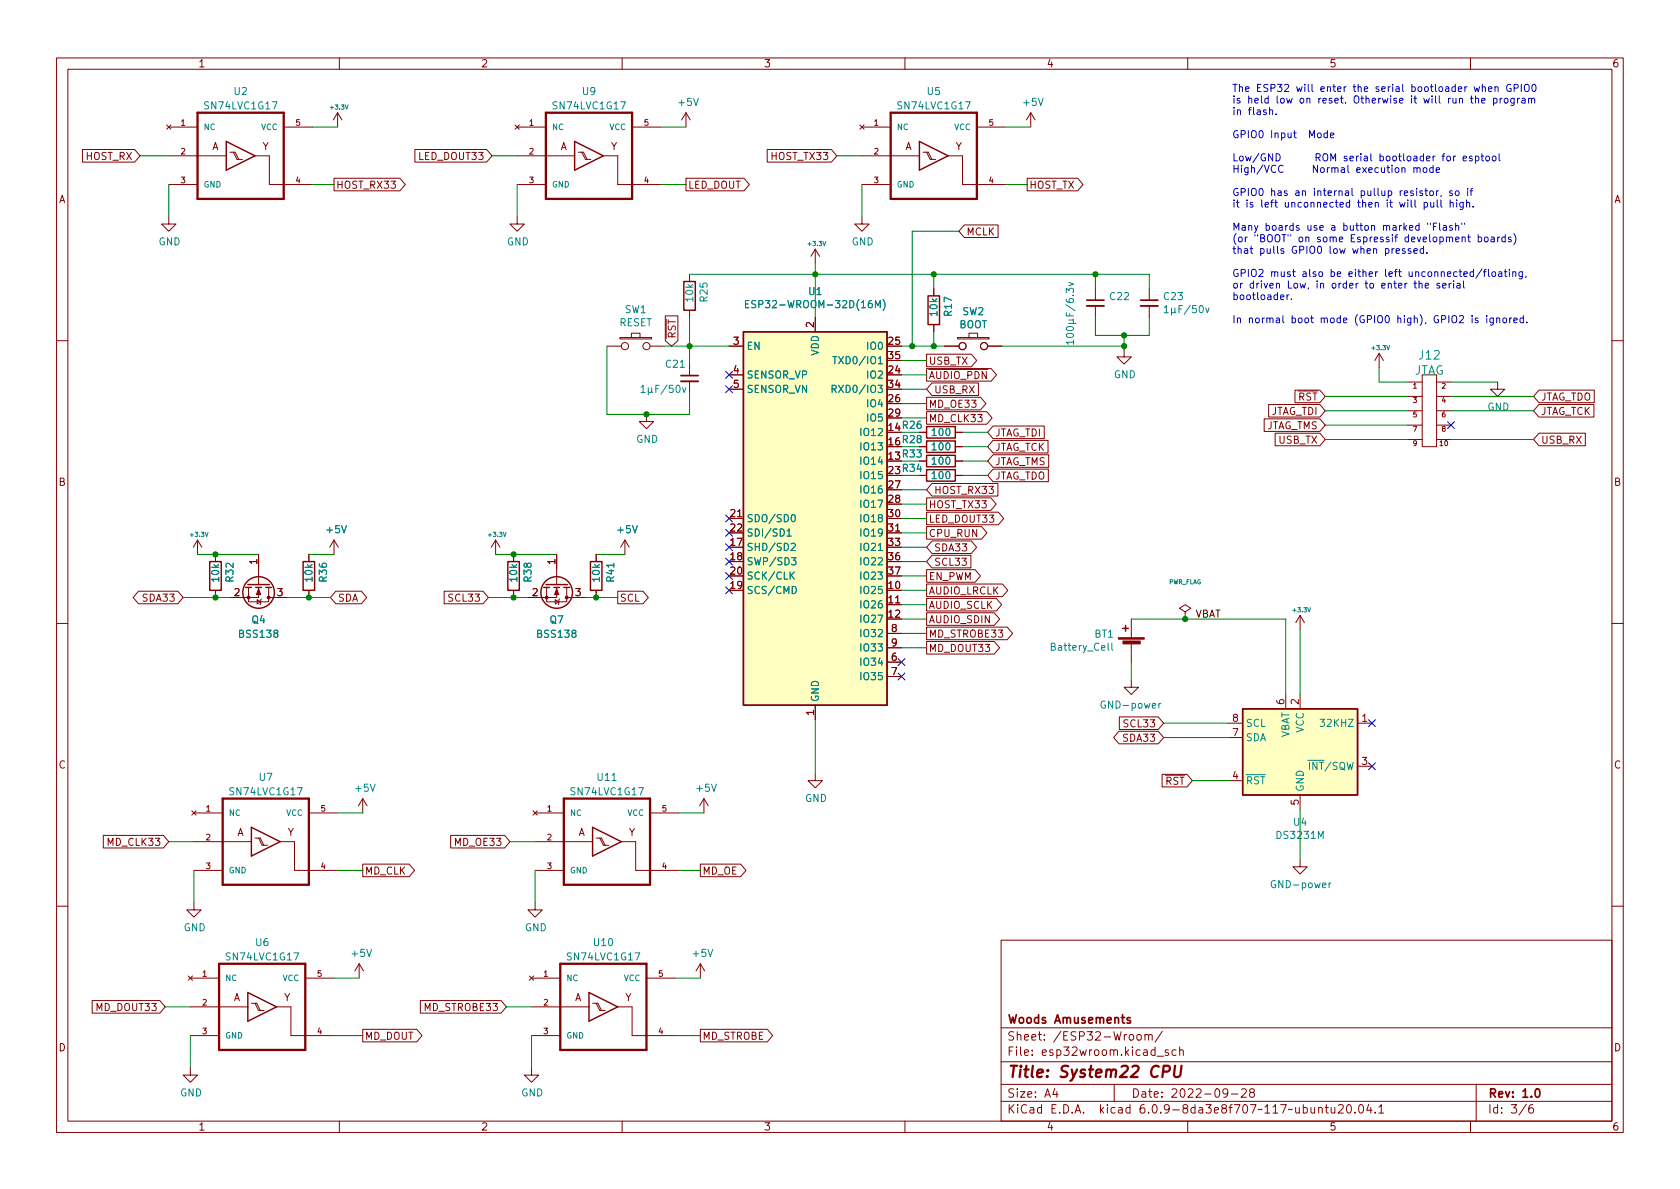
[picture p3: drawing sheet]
<svg xmlns="http://www.w3.org/2000/svg" width="297mm" height="210mm" viewBox="0 0 297 210" stroke-linecap="round" stroke-linejoin="round" font-family="sans-serif">
<defs><g id="words">
<text font-size="2.8" fill="#840000" x="178" y="190.6">Title: System22 CPU</text>
<g font-size="2.1" fill="#008484">
<text x="251" y="63.6">J12</text>
<text x="249.9" y="66.3">JTAG</text>
</g>
<g font-size="2.1" fill="#840000">
<text x="178" y="184">Sheet: /ESP32-Wroom/</text>
<text x="178" y="181">Woods Amusements</text>
<text x="178" y="186.7">File: esp32wroom.kicad_sch</text>
<text x="178" y="196.9">KiCad E.D.A. kicad 6.0.9-8da3e8f707~117~ubuntu20.04.1</text>
<text x="178" y="194.1">Size: A4</text>
<text x="200" y="194.1">Date: 2022-09-28</text>
<text x="263" y="194.1">Rev: 1.0</text>
<text x="263" y="196.9">Id: 3/6</text>
</g>
<g font-size="1.8" fill="#840000">
<text x="35" y="11.9">1</text>
<text x="85" y="11.9">2</text>
<text x="135" y="11.9">3</text>
<text x="185" y="11.9">4</text>
<text x="235" y="11.9">5</text>
<text x="285" y="11.9">6</text>
<text x="15.1" y="28.3">HOST_RX</text>
<text x="37.5" y="26.5">A</text>
<text x="46.4" y="26.5">Y</text>
<text x="74.2" y="28.3">LED_DOUT33</text>
<text x="99" y="26.5">A</text>
<text x="108" y="26.5">Y</text>
<text x="136.6" y="28.3">HOST_TX33</text>
<text x="160" y="26.5">A</text>
<text x="168.9" y="26.5">Y</text>
<text x="10.3" y="35.9">A</text>
<text x="59.4" y="33.4">HOST_RX33</text>
<text x="121.6" y="33.4">LED_DOUT</text>
<text x="181.9" y="33.4">HOST_TX</text>
<text x="285.3" y="35.9">A</text>
<text x="170.8" y="41.6">MCLK</text>
<text x="119.5" y="59.9" transform="rotate(-90 119.5 59.9)">~{RST}</text>
<text x="143.9" y="57.9" transform="rotate(-90 143.9 57.9)">2</text>
<text x="129.7" y="61">3</text>
<text x="157.1" y="61">25</text>
<text x="157.1" y="63.5">35</text>
<text x="164.1" y="64.5">USB_TX</text>
<text x="129.7" y="66">4</text>
<text x="129.7" y="68.6">5</text>
<text x="157.1" y="66">24</text>
<text x="157.1" y="71.1">26</text>
<text x="157.1" y="68.6">34</text>
<text x="164.1" y="67">~{AUDIO_PDN}</text>
<text x="165.1" y="69.6">USB_RX</text>
<text x="228.1" y="70.8">~{RST}</text>
<text x="272.4" y="70.8">JTAG_TDO</text>
<text x="157.1" y="76.2">14 R26</text>
<text x="157.1" y="73.7">29</text>
<text x="164.1" y="72.1">MD_OE33</text>
<text x="164.1" y="74.6">MD_CLK33</text>
<text x="175.9" y="77.2">JTAG_TDI</text>
<text x="223.6" y="75.9">JTAG_TMS</text>
<text x="224.5" y="73.4">JTAG_TDI</text>
<text x="272.4" y="73.4">JTAG_TCK</text>
<text x="157.1" y="81.3">13 R33</text>
<text x="157.1" y="78.7">16 R28</text>
<text x="157.1" y="83.8">23 R34</text>
<text x="175.9" y="79.7">JTAG_TCK</text>
<text x="175.9" y="82.3">JTAG_TMS</text>
<text x="226.1" y="78.4">USB_TX</text>
<text x="272.4" y="78.4">USB_RX</text>
<text x="10.3" y="85.9">B</text>
<text x="157.1" y="86.4">27</text>
<text x="157.1" y="88.9">28</text>
<text x="164.1" y="89.9">HOST_TX33</text>
<text x="165.1" y="87.3">HOST_RX33</text>
<text x="175.9" y="84.8">JTAG_TDO</text>
<text x="285.3" y="85.9">B</text>
<text x="129.2" y="91.4">21</text>
<text x="129.2" y="94">22</text>
<text x="157.1" y="91.4">30</text>
<text x="157.1" y="94">31</text>
<text x="164.1" y="92.4">LED_DOUT33</text>
<text x="164.1" y="95">CPU_RUN</text>
<text x="45.5" y="99.8" transform="rotate(-90 45.5 99.8)">1</text>
<text x="98.2" y="99.8" transform="rotate(-90 98.2 99.8)">1</text>
<text x="129.2" y="96.5">17</text>
<text x="129.2" y="99.1">18</text>
<text x="129.2" y="101.6">20</text>
<text x="157.1" y="96.5">33</text>
<text x="157.1" y="99.1">36</text>
<text x="157.1" y="101.6">37</text>
<text x="165.1" y="100">SCL33</text>
<text x="165.1" y="97.5">SDA33</text>
<text x="25.4" y="106.4">SDA33</text>
<text x="41.4" y="105.4">2</text>
<text x="49" y="105.4">3</text>
<text x="59.7" y="106.4">SDA</text>
<text x="79.6" y="106.4">SCL33</text>
<text x="94.1" y="105.4">2</text>
<text x="101.7" y="105.4">3</text>
<text x="109.5" y="106.4">SCL</text>
<text x="129.2" y="104.1">19</text>
<text x="157.1" y="104.1">10</text>
<text x="157.1" y="106.7">11</text>
<text x="164.1" y="102.6">EN_PWM</text>
<text x="164.1" y="107.7">AUDIO_SCLK</text>
<text x="164.1" y="105.1">AUDIO_LRCLK</text>
<text x="157.1" y="109.2">12</text>
<text x="157.6" y="111.8">8</text>
<text x="164.1" y="112.7">MD_STROBE33</text>
<text x="164.1" y="110.2">AUDIO_SDIN</text>
<text x="157.6" y="116.8">6</text>
<text x="157.6" y="119.4">7</text>
<text x="157.6" y="114.3">9</text>
<text x="164.1" y="115.3">MD_DOUT33</text>
<text x="227.1" y="124.6" transform="rotate(-90 227.1 124.6)">6</text>
<text x="229.6" y="124.6" transform="rotate(-90 229.6 124.6)">2</text>
<text x="143.9" y="126.5" transform="rotate(-90 143.9 126.5)">1</text>
<text x="198.8" y="131.1">SDA33</text>
<text x="199" y="128.6">SCL33</text>
<text x="217.9" y="130.2">7</text>
<text x="217.9" y="127.6">8</text>
<text x="240.8" y="127.6">1</text>
<text x="10.3" y="135.9">C</text>
<text x="217.9" y="137.8">4</text>
<text x="240.8" y="135.2">3</text>
<text x="285.3" y="135.9">C</text>
<text x="204.6" y="138.8">~{RST}</text>
<text x="229.6" y="142.3" transform="rotate(-90 229.6 142.3)">5</text>
<text x="19.2" y="149.6">MD_CLK33</text>
<text x="41.9" y="147.8">A</text>
<text x="50.8" y="147.8">Y</text>
<text x="80.6" y="149.6">MD_OE33</text>
<text x="102.2" y="147.8">A</text>
<text x="111.2" y="147.8">Y</text>
<text x="64.5" y="154.6">MD_CLK</text>
<text x="124.1" y="154.6">MD_OE</text>
<text x="17.2" y="178.8">MD_DOUT33</text>
<text x="41.3" y="177">A</text>
<text x="50.2" y="177">Y</text>
<text x="75.2" y="178.8">MD_STROBE33</text>
<text x="101.6" y="177">A</text>
<text x="110.5" y="177">Y</text>
<text x="10.3" y="185.9">D</text>
<text x="64.5" y="183.9">MD_DOUT</text>
<text x="124.1" y="183.9">MD_STROBE</text>
<text x="285.3" y="185.9">D</text>
<text x="35" y="199.9">1</text>
<text x="85" y="199.9">2</text>
<text x="135" y="199.9">3</text>
<text x="185" y="199.9">4</text>
<text x="235" y="199.9">5</text>
<text x="285" y="199.9">6</text>
</g>
<g font-size="1.8" fill="#008484">
<text x="41.4" y="16.8">U2</text>
<text x="103" y="16.8">U9</text>
<text x="164" y="16.8">U5</text>
<text x="36.4" y="19.3">SN74LVC1G17</text>
<text x="98" y="19.3">SN74LVC1G17</text>
<text x="120.1" y="18.7">+5V</text>
<text x="159" y="19.3">SN74LVC1G17</text>
<text x="181" y="18.7">+5V</text>
<text x="28" y="43.4">GND</text>
<text x="89.6" y="43.4">GND</text>
<text x="150.6" y="43.4">GND</text>
<text x="122.6" y="53.3" transform="rotate(-90 122.6 53.3)">10k</text>
<text x="125.1" y="53.3" transform="rotate(-90 125.1 53.3)">R25</text>
<text x="143" y="52.2">U1</text>
<text x="196.3" y="53.1">C22</text>
<text x="205.8" y="53.1">C23</text>
<text x="109.4" y="57.7">RESET</text>
<text x="110.5" y="55.4">SW1</text>
<text x="133.3" y="54.5">ESP32-WROOM-32D(16M)</text>
<text x="165.7" y="55.8" transform="rotate(-90 165.7 55.8)">10k</text>
<text x="168.3" y="55.8" transform="rotate(-90 168.3 55.8)">R17</text>
<text x="169.5" y="58">BOOT</text>
<text x="170.2" y="55.7">SW2</text>
<text x="117.8" y="65">C21</text>
<text x="132" y="61.8">EN</text>
<text x="144.8" y="62.9" transform="rotate(-90 144.8 62.9)">VDD</text>
<text x="148.5" y="64.4">TXD0/IO1</text>
<text x="153.5" y="61.8">IO0</text>
<text x="132" y="66.9">SENSOR_VP</text>
<text x="132" y="69.5">SENSOR_VN</text>
<text x="148.3" y="69.5">RXD0/IO3</text>
<text x="153.5" y="66.9">IO2</text>
<text x="196.9" y="66.9">GND</text>
<text x="152.5" y="77.1">IO12</text>
<text x="153.5" y="72">IO4</text>
<text x="153.5" y="74.5">IO5</text>
<text x="164.9" y="77.1">100</text>
<text x="263" y="72.6">GND</text>
<text x="112.5" y="78.3">GND</text>
<text x="152.5" y="82.2">IO14</text>
<text x="152.5" y="79.6">IO13</text>
<text x="164.9" y="82.2">100</text>
<text x="164.9" y="79.6">100</text>
<text x="152.5" y="84.7">IO15</text>
<text x="152.5" y="87.2">IO16</text>
<text x="152.5" y="89.8">IO17</text>
<text x="164.9" y="84.7">100</text>
<text x="57.8" y="94.3">+5V</text>
<text x="109.3" y="94.3">+5V</text>
<text x="132" y="92.3">SDO/SD0</text>
<text x="132" y="94.9">SDI/SD1</text>
<text x="152.5" y="92.3">IO18</text>
<text x="152.5" y="94.9">IO19</text>
<text x="132" y="97.4">SHD/SD2</text>
<text x="132" y="99.9">SWP/SD3</text>
<text x="152.5" y="97.4">IO21</text>
<text x="152.5" y="99.9">IO22</text>
<text x="38.7" y="102.8" transform="rotate(-90 38.7 102.8)">10k</text>
<text x="41.3" y="102.8" transform="rotate(-90 41.3 102.8)">R32</text>
<text x="55.2" y="102.8" transform="rotate(-90 55.2 102.8)">10k</text>
<text x="57.8" y="102.8" transform="rotate(-90 57.8 102.8)">R36</text>
<text x="91.4" y="102.8" transform="rotate(-90 91.4 102.8)">10k</text>
<text x="94" y="102.8" transform="rotate(-90 94 102.8)">R38</text>
<text x="106" y="102.8" transform="rotate(-90 106 102.8)">10k</text>
<text x="108.6" y="102.8" transform="rotate(-90 108.6 102.8)">R41</text>
<text x="132" y="105">SCS/CMD</text>
<text x="132" y="102.5">SCK/CLK</text>
<text x="152.5" y="105">IO25</text>
<text x="152.5" y="107.6">IO26</text>
<text x="152.5" y="102.5">IO23</text>
<text x="42.4" y="112.8">BSS138</text>
<text x="44.5" y="110.2">Q4</text>
<text x="95.1" y="112.8">BSS138</text>
<text x="97.2" y="110.2">Q7</text>
<text x="152.5" y="110.1">IO27</text>
<text x="152.5" y="112.6">IO32</text>
<text x="193.6" y="112.7">BT1</text>
<text x="152.5" y="117.7">IO34</text>
<text x="152.5" y="115.2">IO33</text>
<text x="186.1" y="115.1">Battery_Cell</text>
<text x="144.8" y="124.2" transform="rotate(-90 144.8 124.2)">GND</text>
<text x="152.5" y="120.3">IO35</text>
<text x="195" y="125.3">GND-power</text>
<text x="220.2" y="131.1">SDA</text>
<text x="220.2" y="128.5">SCL</text>
<text x="228" y="130.7" transform="rotate(-90 228 130.7)">VBAT</text>
<text x="230.5" y="129.6" transform="rotate(-90 230.5 129.6)">VCC</text>
<text x="233.9" y="128.5">32KHZ</text>
<text x="230.6" y="136.1">~{INT}/SQW</text>
<text x="40.8" y="140.6">SN74LVC1G17</text>
<text x="45.9" y="138.1">U7</text>
<text x="62.9" y="140">+5V</text>
<text x="101.2" y="140.6">SN74LVC1G17</text>
<text x="105.7" y="138.1">U11</text>
<text x="123.2" y="140">+5V</text>
<text x="142.3" y="141.8">GND</text>
<text x="220.2" y="138.7">~{RST}</text>
<text x="230.5" y="140.1" transform="rotate(-90 230.5 140.1)">GND</text>
<text x="225.9" y="148.3">DS3231M</text>
<text x="228.7" y="146">U4</text>
<text x="225.1" y="157">GND-power</text>
<text x="32.5" y="164.7">GND</text>
<text x="45.2" y="167.3">U6</text>
<text x="92.8" y="164.7">GND</text>
<text x="105.1" y="167.3">U10</text>
<text x="40.2" y="169.8">SN74LVC1G17</text>
<text x="62.3" y="169.2">+5V</text>
<text x="100.5" y="169.8">SN74LVC1G17</text>
<text x="122.6" y="169.2">+5V</text>
<text x="31.8" y="193.9">GND</text>
<text x="92.1" y="193.9">GND</text>
</g>
<g font-size="1.8" fill="#0000c2">
<text x="217.8" y="16.2">The ESP32 will enter the serial bootloader when GPIO0</text>
<text x="217.8" y="18.3">is held low on reset. Otherwise it will run the program</text>
<text x="217.8" y="20.3">in flash.</text>
<text x="217.8" y="24.4">GPIO0 Input Mode</text>
<text x="217.8" y="28.5">Low/GND</text>
<text x="228.4" y="28.5">ROM serial bootloader for esptool</text>
<text x="217.8" y="30.6">High/VCC</text>
<text x="217.8" y="34.6">GPIO0 has an internal pullup resistor, so if</text>
<text x="228.1" y="30.6">Normal execution mode</text>
<text x="217.8" y="36.7">it is left unconnected then it will pull high.</text>
<text x="217.8" y="40.8">Many boards use a button marked &quot;Flash&quot;</text>
<text x="217.8" y="42.8">(or &quot;BOOT&quot; on some Espressif development boards)</text>
<text x="217.8" y="44.9">that pulls GPIO0 low when pressed.</text>
<text x="217.8" y="49">GPIO2 must also be either left unconnected/floating,</text>
<text x="217.8" y="51">or driven Low, in order to enter the serial</text>
<text x="217.8" y="53">bootloader.</text>
<text x="217.8" y="57.1">In normal boot mode (GPIO0 high), GPIO2 is ignored.</text>
</g>
<text font-size="1.8" x="211.1" y="109.2">VBAT</text>
<g font-size="1.4" fill="#840000">
<text x="32" y="22.2">1</text>
<text x="52.3" y="22.2">5</text>
<text x="93.6" y="22.2">1</text>
<text x="113.9" y="22.2">5</text>
<text x="154.5" y="22.2">1</text>
<text x="174.9" y="22.2">5</text>
<text x="32" y="27.3">2</text>
<text x="93.6" y="27.3">2</text>
<text x="154.5" y="27.3">2</text>
<text x="32" y="32.4">3</text>
<text x="52.3" y="32.4">4</text>
<text x="93.6" y="32.4">3</text>
<text x="113.9" y="32.4">4</text>
<text x="154.5" y="32.4">3</text>
<text x="174.9" y="32.4">4</text>
<text x="36.4" y="143.5">1</text>
<text x="56.8" y="143.5">5</text>
<text x="96.8" y="143.5">1</text>
<text x="117.1" y="143.5">5</text>
<text x="36.4" y="148.6">2</text>
<text x="96.8" y="148.6">2</text>
<text x="36.4" y="153.7">3</text>
<text x="56.8" y="153.7">4</text>
<text x="96.8" y="153.7">3</text>
<text x="117.1" y="153.7">4</text>
<text x="35.8" y="172.7">1</text>
<text x="56.1" y="172.7">5</text>
<text x="96.1" y="172.7">1</text>
<text x="116.4" y="172.7">5</text>
<text x="35.8" y="177.8">2</text>
<text x="96.1" y="177.8">2</text>
<text x="35.8" y="182.9">3</text>
<text x="56.1" y="182.9">4</text>
<text x="96.1" y="182.9">3</text>
<text x="116.4" y="182.9">4</text>
</g>
<g font-size="1.4" fill="#008484">
<text x="35.9" y="23">NC</text>
<text x="46.2" y="23">VCC</text>
<text x="97.5" y="23">NC</text>
<text x="107.8" y="23">VCC</text>
<text x="158.5" y="23">NC</text>
<text x="168.7" y="23">VCC</text>
<text x="35.9" y="33.1">GND</text>
<text x="97.5" y="33.1">GND</text>
<text x="158.5" y="33.1">GND</text>
<text x="40.4" y="144.3">NC</text>
<text x="50.6" y="144.3">VCC</text>
<text x="100.7" y="144.3">NC</text>
<text x="110.9" y="144.3">VCC</text>
<text x="40.4" y="154.4">GND</text>
<text x="100.7" y="154.4">GND</text>
<text x="39.8" y="173.5">NC</text>
<text x="50" y="173.5">VCC</text>
<text x="100.1" y="173.5">NC</text>
<text x="110.3" y="173.5">VCC</text>
<text x="39.8" y="183.6">GND</text>
<text x="100.1" y="183.6">GND</text>
</g>
<g font-size="1.2" fill="#840000">
<text x="249.8" y="68.7">1</text>
<text x="249.8" y="71.2">3</text>
<text x="254.9" y="68.7">2</text>
<text x="254.9" y="71.2">4</text>
<text x="249.8" y="73.8">5</text>
<text x="249.8" y="76.3">7</text>
<text x="254.9" y="73.8">6</text>
<text x="254.9" y="76.3">8</text>
<text x="249.8" y="78.9">9</text>
<text x="254.6" y="78.9">10</text>
</g>
<g font-size="1.1" fill="#008484">
<text x="58.5" y="19.3">+3.3V</text>
<text x="143" y="43.5">+3.3V</text>
<text x="242.7" y="61.9">+3.3V</text>
<text x="33.8" y="94.9">+3.3V</text>
<text x="86.5" y="94.9">+3.3V</text>
<text x="206.6" y="103.3">PWR_FLAG</text>
<text x="228.7" y="108.2">+3.3V</text>
</g>
</g></defs>
<g fill="none" stroke="#840000" stroke-width=".18">
<path d="M10 10.2h277v190.1h-277zM12 12.2h273v186.1h-273zM59.7 19.9l-.8 1.3M59.7 19.9v2.6M59.7 19.9l.8 1.3M60 10.2v2M110 10.2v2M121.3 19.9l-.8 1.3M121.3 19.9v2.6M121.3 19.9l.7 1.3M160 10.2v2M182.2 19.9l-.7 1.3"/>
<path d="M182.2 19.9v2.6M182.2 19.9l.8 1.3M210 10.2v2M260 10.2v2M14.6 26.4h9.2l1 1.2-1 1.1h-9.2zM29.5 22.1l.7 .8M29.8 38.3v1.3h1.3l-1.3 1.3-1.2-1.3h1.2M29.8 27.6h10.2M29.8 32.6h5.1M29.8 22.5h5.1M30.2 22.1l-.7 .8M40.6 26.9h1l.6 1.3"/>
<path d="M41.3 26.9l.6 1.3h1M45.1 27.6h2.5v5h7.6M50.2 22.5h5M59.1 31.5h11.6l1 1.1-1 1.1h-11.6zM73.4 26.4h12.6l1 1.2-1 1.1h-12.6zM91.1 22.1l.7 .8M91.4 38.3v1.3h1.3l-1.3 1.3-1.2-1.3h1.2M91.4 27.6h10.2M91.4 32.6h5.1M91.4 22.5h5.1M91.8 22.1l-.7 .8M102.2 26.9h1l.6 1.3"/>
<path d="M102.9 26.9l.6 1.3h1M106.7 27.6h2.5v5h7.6M111.8 22.5h5M121.3 31.5h10.3l.9 1.1-.9 1.1h-10.3zM135.6 26.4h11.4l1 1.2-1 1.1h-11.4zM152 22.1l.8 .8M152.4 38.3v1.3h1.3l-1.3 1.3-1.3-1.3h1.3M152.4 27.6h10.2M152.4 32.6h5.1M152.4 22.5h5.1M152.8 22.1l-.8 .8M163.2 26.9h.9l.7 1.3"/>
<path d="M163.8 26.9l.7 1.3h.9M167.6 27.6h2.6v5h7.6M170.5 39.8h6v2.2h-6l-1-1.1zM172.7 22.5h5.1M181.6 31.5h8.9l1 1.1-1 1.1h-8.9zM109.6 59.7h5.6v.2h-5.6zM111.6 59.7v-.8h1.6v.8M117.6 55.9h2.3v4.4l-1.2 .9-1.1-.9zM121.9 48.5v1.3M121.9 54.9v1.2M144.1 44.1l-.7 1.2M144.1 44.1v2.5"/>
<path d="M144.1 56.1v2.6M144.1 44.1l.8 1.2M165.1 51v1.3M165.1 57.4v1.3M169.3 59.7h5.6v.2h-5.6zM171.3 59.7v-.8h1.5v.8M193.7 51v2.1M193.7 54.1v2M203.2 51v2.1M203.2 54.1v2M10 60.2h2M107.3 61.2h2.6"/>
<path d="M114.3 73.3v1.2h1.3l-1.3 1.3-1.3-1.3h1.3M114.9 61.2h2.6M121.9 64.4v2M121.9 67.4v2.1M128.9 61.2h2.5M128.9 66.3h2.5M128.9 68.8h2.5M162.6 76.4h1.2M162.6 79h1.2M163.8 70.3h9.6l.9 1.1-.9 1.1h-9.6zM163.8 72.8h10.7l.9 1.1-.9 1.1h-10.7zM163.8 65.2h11.4l1 1.1-1 1.1h-11.4z"/>
<path d="M163.8 62.6h7.9l1 1.1-1 1.2h-7.9zM164.8 67.7h8.2v2.2h-8.2l-1-1.1zM167 61.2h2.5M168.9 76.4h1.3M168.9 79h1.3M174.6 61.2h2.6M175.6 77.9h9.7v2.2h-9.7l-1-1.1zM175.6 75.3h9v2.3h-9l-1-1.2zM198.8 61.8v1.3h1.2l-1.2 1.3-1.3-1.3h1.3M223.5 74.1h9.9l.9 1.1-.9 1.1h-9.9zM224.3 71.5h9.1l.9 1.1-.9 1.1h-9.1zM225.5 76.6h7.9l.9 1.1-.9 1.1h-7.9z"/>
<path d="M229 69h4.4l.9 1.1-.9 1.1h-4.4zM243.8 62.5l-.7 1.2M243.8 62.5v2.5M243.8 62.5l.8 1.2M248.9 67.6h2.6M248.9 77.7h2.6M248.9 70.1h2.6M248.9 72.6h2.6M248.9 75.2h2.6M251.5 66.3h2.5v12.7h-2.5zM254 67.6h2.5M254 77.7h2.5"/>
<path d="M254 70.1h2.5M254 72.6h2.5M254 75.2h2.5M264.8 67.6v1.2h1.3l-1.3 1.3-1.3-1.3h1.3M272.1 76.6h8.2v2.2h-8.2l-1-1.1zM272.1 71.5h9.7v2.2h-9.7l-1-1.1zM272.1 69h9.8v2.2h-9.8l-1-1.1zM285 60.2h2M34.9 95.5l-.7 1.3M34.9 95.5v2.5M34.9 95.5l.8 1.3M38.1 98v1.3"/>
<path d="M45.7 98v5.4M54.6 98v1.3M59.1 95.5l-.8 1.3M59.1 95.5v2.5M59.1 95.5l.7 1.3M87.6 95.5l-.7 1.3M87.6 95.5v2.5M87.6 95.5l.8 1.3M90.8 98v1.3M98.4 98v5.4M105.4 98v1.3M110.5 95.5l-.8 1.3"/>
<path d="M110.5 95.5v2.5M110.5 95.5l.8 1.3M128.9 91.7h2.5M156.8 94.2h2.6M162.6 84.1h1.2M162.6 81.5h1.2M163.8 88h11.4l.9 1.1-.9 1.2h-11.4zM163.8 90.6h12.7l1 1.1-1 1.1h-12.7zM163.8 93.1h9.8l.9 1.1-.9 1.1h-9.8zM164.8 98.2h6.9v2.2h-6.9l-1-1.1zM164.8 85.5h11.6v2.2h-11.6l-1-1.1zM164.8 95.7h6.9l1 1.1-1 1.1h-6.9l-1-1.1z"/>
<path d="M168.9 84.1h1.3M168.9 81.5h1.3M175.6 80.4h9.8v2.2h-9.8l-1-1.1zM175.6 83h9.8v2.2h-9.8l-1-1.1zM10 110.2h2M24.5 104.5h6.9l1 1.2-1 1.1h-6.9l-1-1.1zM38.1 104.4v1.3M43.9 103.9v2.5h3.6v-2.5M45.5 106l.6 .4-.6 .4zM45.7 103.9v1.8h-5.1M46.2 105.9l-.1 .1v.8l-.1 .1M47.5 105.7h3.3"/>
<path d="M54.6 104.4v1.3M59.4 104.5h4.5l.9 1.2-.9 1.1h-4.5l-1-1.1zM78.5 104.5h6.9l1 1.2-1 1.1h-6.9zM90.8 104.4v1.3M96.6 103.9v2.5h3.6v-2.5M98.2 106l.6 .4-.6 .4zM98.4 103.9v1.8h-5.1M98.9 105.9l-.1 .1v.8l-.1 .1M100.2 105.7h3.3M105.4 104.4v1.3M109.2 104.5h4.5l.9 1.2-.9 1.1h-4.5zM156.8 106.9h2.6"/>
<path d="M156.8 117.1h2.6M156.8 119.6h2.6M156.8 112h2.6M156.8 114.5h2.6M163.8 100.7h8.6l1 1.1-1 1.2h-8.6zM163.8 110.9h14.3l.9 1.1-.9 1.1h-14.3zM163.8 105.8h12.4l.9 1.1-.9 1.1h-12.4zM163.8 108.4h12l.9 1.1-.9 1.1h-12zM163.8 103.3h13.4l1 1.1-1 1.1h-13.4zM163.8 113.4h12l.9 1.1-.9 1.2h-12zM200 109.5v3.3M200 113.8v3.3"/>
<path d="M209.5 108.2l-1-.6 1-.7 1.1 .7-1.1 .6v1.3M209.5 109.5h.1M229.9 108.8v2.6M229.9 108.8l-.8 1.3M229.9 108.8l.7 1.3M285 110.2h2M144.1 136.8v1.2h1.3l-1.3 1.3-1.2-1.3h1.2M144.1 124.7v2.5M197.8 129.3h7l.9 1.1-.9 1.1h-7l-.9-1.1zM197.9 126.8h6.9l.9 1.1-.9 1.1h-6.9zM200 120.3v1.2h-1.2l1.2 1.3 1.3-1.3h-1.3M205.5 136.9h4.4l.9 1.1-.9 1.2h-4.4z"/>
<path d="M217.2 127.9h2.5M217.2 138h2.5M217.2 130.4h2.5M227.3 122.8v2.5M229.9 122.8v2.5M240 127.9h2.6M240 135.5h2.6M18.3 147.7h10.6l.9 1.1-.9 1.1h-10.6zM33.9 143.4l.8 .7M34.3 159.6v1.3h1.3l-1.3 1.3-1.3-1.3h1.3M34.3 148.8h10.1M34.3 153.9h5.1"/>
<path d="M34.3 143.8h5.1M34.7 143.4l-.8 .7M45.1 148.2h.9l.7 1.3M45.7 148.2l.7 1.3h.9M49.5 148.8h2.6v5.1h7.6M54.6 143.8h5.1M64.1 152.8h8.2l1 1.1-1 1.1h-8.2zM64.1 141.2l-.7 1.3M64.1 141.2v2.6M64.1 141.2l.8 1.3M79.7 147.7h9.5l1 1.1-1 1.1h-9.5zM94.2 143.4l.8 .7"/>
<path d="M94.6 159.6v1.3h1.3l-1.3 1.3-1.3-1.3h1.3M94.6 148.8h10.2M94.6 153.9h5.1M94.6 143.8h5.1M95 143.4l-.8 .7M105.4 148.2h.9l.7 1.3M106 148.2l.7 1.3h.9M109.9 148.8h2.5v5.1h7.6M114.9 143.8h5.1M123.8 152.8h7.1l1 1.1-1 1.1h-7.1zM124.5 141.2l-.8 1.3M124.5 141.2v2.6"/>
<path d="M124.5 141.2l.7 1.3M229.9 152v1.3h1.2l-1.2 1.3-1.3-1.3h1.3M229.9 140.6v2.5M10 160.2h2M16.3 176.9h12l.9 1.1-.9 1.2h-12zM33.3 172.6l.7 .7M33.7 178h10.1M33.7 173h5M34 172.6l-.7 .7M44.4 177.4h1l.6 1.3M45.1 177.4l.6 1.3h1M48.9 178h2.5v5.1h7.7"/>
<path d="M54 173h5.1M63.5 170.4l-.8 1.3M63.5 170.4v2.6M63.5 170.4l.8 1.3M74.3 176.9h14.3l.9 1.1-.9 1.2h-14.3zM93.6 172.6l.8 .7M94 178h10.1M94 173h5.1M94.4 172.6l-.8 .7M104.8 177.4h.9l.6 1.3M105.4 177.4l.6 1.3h1M109.2 178h2.6v5.1h7.6"/>
<path d="M114.3 173h5.1M123.8 170.4l-.7 1.3M123.8 170.4v2.6M123.8 170.4l.8 1.3M177 166.3h108v32h-108zM285 160.2h2M33.7 188.8v1.3h1.2l-1.2 1.3-1.3-1.3h1.3M33.7 183.1h5M60 198.3v2M64.1 182h9.6l.9 1.1-.9 1.1h-9.6zM94 188.8v1.3h1.2l-1.2 1.3-1.3-1.3h1.3M94 183.1h5.1"/>
<path d="M110 198.3v2M123.8 182h11.9l.9 1.1-.9 1.1h-11.9zM160 198.3v2M177 194.8h108M177 191.8h108M177 187.8h108M177 181.8h108M186.5 192.5l-.4 1h1M186.9 193v1M197 191.8v3M201.1 183l.4-.1 .3 .3v.4l-.3 .3h-.4l-.1-.3v-.4zM202.4 183.1l.2-.2 .4 .1 .1 .9"/>
<path d="M202.4 182.9v1M203.1 183.1l.2-.2 .3 .1 .1 .9M204.6 186.8h1.1M205.5 182.4l-1.3 1.9M206.6 185.7l-.4-.1-.2 .2 .1 .3 .5 .1v.4h-.6M207.9 185.7l-.4-.1-.3 .3v.4l.2 .3h.5M208.6 185.8l.2-.2 .3 .1 .1 .9M208.6 185.1v1.5M210 198.3v2M217.1 193.2l-.3 .3h-.3l-.3-.3 .2-.6 .4-.1 .2 .2a.99 .99 0 0 1-.4 1.3h-.2M217.7 193.5h1.2M219.5 192.7l.6-.2 .2 .2 .1 .3-1 1h1"/>
<path d="M221.2 193.2l-.3-.3 .1-.2 .2-.2 .4 .1 .2 .2-.1 .2-.6 .2-.2 .3 .1 .4 .2 .1h.4l.2-.3-.1-.4-.2-.1M233.1 196l.3-.2 .3 .1 .1 .9M233.1 195.8v1M234.3 195.8h.6M234.5 195.3v1.3l.4 .2M235.4 195.8v1h.4l.2-.1M236 195.8v1M236.6 195.5l.6-.2 .2 .2 .1 .3-.9 1h.9M238.3 195.4l.1-.1a.81 .81 0 0 1 .6 .7 .81 .81 0 0 1-.3 .8h-.1a.81 .81 0 0 1-.6-.6 .81 .81 0 0 1 .3-.8zM239.6 196.7v.1M240.4 195.4l.2-.1a.81 .81 0 0 1 .6 .7 .81 .81 0 0 1-.3 .8h-.2a.81 .81 0 0 1-.6-.6 .81 .81 0 0 1 .3-.8zM242 195.3l-.4 1h1"/>
<path d="M242.4 195.8v1M243.1 196.7v.1M243.8 195.8l.4-.5v1.5M243.8 196.8h.8M260 198.3v2M261 191.8v6.5M269.9 195.3l-1.3 1.9M271 195.3a.6 .6 0 0 0-.7 .7v.5l.1 .3h.5l.2-.1 .1-.5-.2-.2-.4-.1-.3 .3"/>
<circle cx="110.5" cy="61.2" r=".63"/>
<circle cx="114.3" cy="61.2" r=".63"/>
<circle cx="170.2" cy="61.2" r=".63"/>
<circle cx="174" cy="61.2" r=".63"/>
</g>
<path d="M192.2 53.1h3M201.7 53.1h3M120.4 66.4h3M199.8 180l-.3-.1-.2 .2v.3l.5 .1v.4h-.5M271.6 192.6l.2-.1a.82 .82 0 0 1 .6 .7 .82 .82 0 0 1-.3 .8h-.2a.81 .81 0 0 1-.6-.6 .81 .81 0 0 1 .3-.8z" fill="none" stroke="#840000" stroke-width=".3"/>
<path d="M205.6 189.5h.8a.55 .55 0 0 0 .4-.5 .55 .55 0 0 0-.3-.5h-.7l-.3 2M207.8 188.5l-.2 1.6 .1 .3a.66 .66 0 0 0 1-.3l.2-1.6" fill="none" stroke="#840000" stroke-width=".4"/>
<g fill="none" stroke="#840000" stroke-width=".25">
<path d="M40 25l5.1 2.6-5.1 2.5zM101.6 25l5.1 2.6-5.1 2.5zM162.6 25l5 2.6-5 2.5zM120.9 49.8h2v5.1h-2zM131.4 58.7h25.4v66h-25.4zM164.1 52.3h2v5.1h-2zM163.8 75.4h5.1v2.1h-5.1zM163.8 78h5.1v2h-5.1zM37.1 99.3h2v5.1h-2zM53.6 99.3h2v5.1h-2zM89.8 99.3h2v5.1h-2zM104.4 99.3h2v5.1h-2z"/>
<path d="M163.8 83.1h5.1v2h-5.1zM163.8 80.5h5.1v2h-5.1zM43.4 103.9h1M43.8 103.4h3.8M45.2 103.9h1M47 103.9h1M96.1 103.9h1.1M96.5 103.4h3.8M97.9 103.9h1M99.7 103.9h1M198.5 111.1h1M199 110.6v1"/>
<path d="M219.7 125.3h20.3v15.3h-20.3zM44.4 146.3l5.1 2.5-5.1 2.6zM104.8 146.3l5.1 2.5-5.1 2.6zM43.8 175.5l5.1 2.5-5.1 2.6zM104.1 175.5l5.1 2.5-5.1 2.6z"/>
<circle cx="45.7" cy="104.8" r="2.79"/>
<circle cx="98.4" cy="104.8" r="2.79"/>
</g>
<path d="M192.2 54.1h3M201.7 54.1h3M120.4 67.4h3" fill="none" stroke="#840000" stroke-width=".33"/>
<g fill="none" stroke="#008484" stroke-width=".18">
<path d="M131.8 53.8h.4M132.4 53.1h-.6v1.3h.6M154.8 54.4v-1.3l.4 1 .4-1v1.3M156.1 53a1.46 1.46 0 0 1 0 1.9M188.5 53.9l1.6 1.1M188.5 55.3v.6h1.3M188.5 52.9l.1 .4a.86 .86 0 0 0 1.2 0l-.1-.5h-.4l-.3 .2 .1 .4 .2 .1M188.5 51.8v-.8l.5 .4 .1-.4h.6l.1 .2-.1 .6M188.7 59.1a.69 .69 0 0 1 1.1 .3 .72 .72 0 0 1-1.3-.1zM188.7 57.9a.69 .69 0 0 1 1.1 .3 .72 .72 0 0 1-1.3-.2zM189 56.6l.7 .1 .1 .3-.2 .2M189 49.9l.8 .3-.8 .3"/>
<path d="M189 57.2h1.2M189.1 55.4v.5M189.7 52.2h.1M189.8 56.4l-.2 .2M205.9 54.4l.3-.4v1.3M205.9 55.3h.7M207.1 54.5v1.2M207.7 55.1l.2 .2M207.7 54.5v.7l-.4 .1-.2-.2M208.5 54.6h.4M209.1 54h-.6v1.3M210.5 54l-1.1 1.6"/>
<path d="M211.5 54h-.6l-.1 .6 .2-.1 .4 .1 .1 .2v.4l-.2 .1-.5-.1M212.1 54.2l.2-.2a.68 .68 0 0 1 .5 .7 .68 .68 0 0 1-.5 .6l-.2-.1-.1-.4zM213.2 54.5l.3 .8 .3-.8M113.4 68.5l.3-.4v1.3M113.4 69.4h.7M114.6 68.6v1.2M115.2 69.2l.2 .2M115.2 68.6v.7l-.4 .1-.2-.2M116 68.7h.4M116.6 68.1h-.6v1.3M117.9 68.1l-1 1.6M119 68.1h-.6l-.1 .6 .2-.1 .4 .1 .1 .2v.4l-.2 .1-.5-.1"/>
<path d="M119.6 68.3l.2-.2a.68 .68 0 0 1 .5 .7 .68 .68 0 0 1-.5 .6l-.2-.1-.1-.4zM120.7 68.6l.3 .8 .3-.8M147.1 68.8l.6-.1 .2-.1-.1-.3-.7-.2v1.3M147.2 63.1h.8M147.4 68.8l.5 .6M147.6 63.1v1.2M189.8 60.5h-1.3l.4 .4M189.8 60.2v.7M139.2 93.9l.3-.4v1.3M139.2 94.8h.7M139.9 96.2l.5-.1 .2 .3-.8 .9h.8M140 98.6h.7l-.4 .5 .4 .1v.6l-.2 .1-.5-.1"/>
<path d="M140 91.1l.2-.1a.68 .68 0 0 1 .4 .6 .68 .68 0 0 1-.4 .7l-.2-.2-.1-.3zM139.9 101.7l.5 .7M140.1 103.7a.64 .64 0 0 1 .7 .6 .64 .64 0 0 1-.7 .7zM140.4 101.2l-.7 .7M196.6 113.7v1.1l.2 .2M205.3 124.4l-.4 .2M235.3 156.1l-.3 .3"/>
</g>
<g fill="#840000" stroke="#840000" stroke-width=".18">
<path d="M98.4 104.1l.4 1.1h-.8z"/>
<path d="M197.7 112.8h4.6v.2h-4.6z"/>
<path d="M198.6 113.4h3v.5h-3z"/>
<path d="M45.7 104.1l.4 1.1h-.8z"/>
<circle cx="96.6" cy="105.7" r=".25"/>
<circle cx="100.2" cy="105.7" r=".25"/>
<circle cx="43.9" cy="105.7" r=".25"/>
<circle cx="47.5" cy="105.7" r=".25"/>
</g>
<path d="M34.9 19.9h15.3v15.3h-15.3zM96.5 19.9h15.3v15.3h-15.3zM157.5 19.9h15.2v15.3h-15.2zM39.4 141.2h15.2v15.3h-15.2zM99.7 141.2h15.2v15.3h-15.2zM38.7 170.4h15.3v15.3h-15.3zM99.1 170.4h15.2v15.3h-15.2z" fill="none" stroke="#840000" stroke-width=".41"/>
<g fill="#ffffc2" stroke="#ffffc2" stroke-width=".18">
<path d="M131.4 58.7h25.4v66h-25.4z"/>
<path d="M219.7 125.3h20.3v15.3h-20.3z"/>
</g>
<g fill="none" stroke="#0000c2" stroke-width=".18">
<path d="M224.5 19.5l.2-.1 .3 .1v.8M224.5 19v1.3M260 17.4h.5M260.2 17v1l.3 .2M260.9 17.5l.2-.1h.3v.8M260.9 17v1.2M262 17.8l.6-.1-.1-.3h-.3l-.2 .2v.6h.5M262.1 15.5l.2-.2 .3 .1v.8M262.1 14.9v1.3M263.2 15.8l.6-.2-.1-.2-.3-.1-.2 .2v.6h.5M264.1 17.4h.3l.3 .2-.1 .6h-.5M264.1 17.4v1.3"/>
<path d="M264.3 15.5l.2-.2 .3 .1 .1 .8M264.3 15.3v.9M265.2 17.4v.8M265.6 17.4l-.4 .2M266 17.5l.2-.1 .4 .1v.5l-.1 .2h-.3l-.2-.1zM267.1 15a.59 .59 0 0 0-.7 .5 .59 .59 0 0 0 .7 .6l.1-.5h-.3M267.7 15.6l.6-.1 .1-.2v-.3l-.7-.1v1.3M267.7 17.4v1l-.2 .3-.3-.1M267.7 17.4h-.3l-.3 .2 .1 .6h.5M268.3 17.4v.8M268.7 17.4l-.4 .2M269 14.9v1.3"/>
<path d="M269.1 17.4h.5v.8M269.6 15.1l.2-.2a.43 .43 0 0 1 .6 .4v.5a.42 .42 0 0 1-.4 .4 .42 .42 0 0 1-.5-.4zM269.6 17.7h-.4l-.2 .2 .2 .3h.4M270.3 17.5l.1-.1h.3l.1 .8M270.3 17.4v.8M270.8 17.6l.2-.2h.3v.8M271 15l.2-.1a.68 .68 0 0 1 .4 .6 .68 .68 0 0 1-.4 .7l-.2-.1-.1-.4zM225.6 20.2v.1M225.6 27.2a.64 .64 0 0 1 .8 .6 .64 .64 0 0 1-.8 .7zM226.8 29.3a.6 .6 0 0 0-.8 .5 .6 .6 0 0 0 .6 .7l.2-.1M233.1 23.6l.3-.1 .2 .3v.3l-.2 .3-.3-.1-.2-.2zM234.7 23.6l-.4-.1-.2 .3 .1 .5h.5"/>
<path d="M234.7 23.1v1.3M235.2 23.9l.6-.1v-.2l-.4-.1-.2 .2 .1 .6h.5M247.9 29.8l.2-.2 .3 .1v.8M247.9 29.6v.9M250 29.8l.2-.2 .3 .1v.8M250 29.6v.9M250.2 35.4v1l.2 .2M250.5 29.8l.2-.2 .3 .1 .1 .8M251.7 29.7l.4-.1 .2 .3v.4l-.2 .2-.4-.1-.1-.1zM251.8 35.8h.4l.2 .2-.1 .6h-.5M251.8 35.8v1.3M251.9 33.7h.5"/>
<path d="M252.1 33.3v1.1l.3 .2M252.4 39.4v.3M252.9 33.8l.3-.1 .2 .3v.3l-.2 .3-.3-.1-.1-.2zM252.9 39.4v.3M253 35.8v.8h.3l.2-.1M253.4 29.7l-.4-.1-.2 .3 .1 .5h.5M253.4 29.2v1.3M253.5 35.8v.8M253.9 30.1l.6-.1v-.3l-.4-.1-.2 .2 .1 .6h.5M254 33.7v.9M254 39.4h-.6v1.3M254.1 35.4v1l.2 .2"/>
<path d="M254.3 33.7l-.3 .3M254.5 39.4v1.1l.2 .2M254.8 35.4v1l.2 .2M254.8 34.5l-.1 .3M255 27.6h.4M255.2 39.9h.5v.8M255.4 27.2l-.3 .2v1.1M255.9 27.7l.1-.1 .4 .1 .1 .5-.2 .2-.3 .1-.1-.2zM256.4 35.9l.2-.1h.3v.8M256.4 35.4v1.2M256.8 33.8l-.3-.1-.2 .2v.2l.5 .1v.3h-.5M256.8 39.9h-.3l-.2 .2v.1l.5 .2v.3h-.5"/>
<path d="M257 27.6v.9M257.4 27.6l-.4 .2M257.4 40l.2-.1h.3v.8M257.4 39.4v1.3M257.4 33.8l.3-.1 .3 .3v.3l-.3 .3-.3-.1-.1-.2zM257.6 35.4v.1M257.6 35.8v.8M258.5 39.4v.3M258.7 28l.6-.1-.1-.2-.3-.1-.2 .2 .1 .6h.4M258.7 35.8v1l-.2 .3-.3-.1M258.7 35.8h-.4l-.2 .2 .1 .6h.5M258.9 39.4v.3"/>
<path d="M259.3 35.9l.2-.1h.3l.1 .8M259.3 35.4v1.2M259.5 33.3v.1M259.5 33.7v.9M259.9 33.7h.5M260.3 27.7l-.3-.1-.2 .2 .1 .2 .4 .1v.3h-.5M260.4 33.3l-.3 .2v1.1M260.5 36.5v.1M260.9 27.7l.3-.1 .3 .2-.1 .6h-.5M260.9 27.6v1.3M261.8 27.6h.5M262 27.2v1.1l.3 .2"/>
<path d="M262.8 27.7l.3-.1 .3 .2v.4l-.3 .3-.3-.1-.1-.2zM263.9 27.7l.2-.1 .3 .1 .1 .5-.1 .2-.3 .1-.2-.2zM265.1 27.2v1.1l.1 .2M227.6 52.1v.9M227.9 52.1l-.3 .3M228.3 52.9v.1M246.5 44l-.4 .2M246.8 44.4l.7-.1-.1-.3h-.4l-.2 .1 .1 .6h.5M248.4 44h-.3l-.2 .1 .1 .2 .4 .1v.3h-.5M249.4 44h-.3l-.1 .1v.2l.4 .1v.3h-.4M250 44.4l.6-.1-.1-.3h-.3l-.2 .1 .1 .6h.4M250 50.1h.5"/>
<path d="M250.2 49.7v1.1l.3 .1M250.9 50.2l.2-.1 .3 .1v.7M250.9 49.7v1.2M251.7 44h-.4l-.2 .2 .1 .5h.5M251.7 43.5v1.3M252 50.5l.6-.1-.1-.2-.3-.1-.2 .2 .1 .6h.4M252.3 44.7v.1M253.4 40.1h.5M254.5 50.2l-.3-.1-.2 .2 .1 .2 .4 .1v.3h-.5M255.1 50.5l.6-.1-.1-.2-.3-.1-.2 .2v.6h.5M255.7 40.2h-.4l-.2 .2 .2 .3h.4M256.2 50.1v.8"/>
<path d="M256.6 50.1l-.4 .2M257 50.1v.8M257.6 50.2h.5l.1 .7M258.2 50.4l-.5 .1-.1 .1 .1 .3h.5M258.8 49.7v1.1l.1 .1M258.8 48.5l.6-.1v-.3h-.4l-.2 .1 .1 .6h.5M259.5 41.9h.5M259.7 41.5v1.1l.3 .2M260.5 48.1h-.3l-.3 .2 .1 .5h.5M260.5 47.6v1.3M261.3 56.3l-.3-.1-.2 .2 .1 .2 .4 .1v.3h-.5M261.4 42l.3-.1 .3 .3-.2 .5h-.4"/>
<path d="M261.4 41.5v1.3M262 47.6l-1.1 1.6M262.3 48.1h.5M262.5 42l.2-.1 .4 .1v.5l-.1 .2-.3 .1-.2-.2zM262.8 47.6l-.3 .2v1.1M262.9 55.8v.1M262.9 56.2v.9M263.2 47.6v1.1l.2 .2M263.7 42h.4l.1 .8M263.8 48.2l.2-.1 .4 .1v.5l-.1 .1-.3 .1-.2-.1zM264 56.2v1.1l-.2 .2-.3-.1M264 56.3l-.3-.1-.3 .3 .1 .5h.5"/>
<path d="M264.2 42.2l-.4 .1-.2 .2 .2 .3 .4-.1M264.6 56.4l.2-.2 .3 .1 .1 .8M264.6 56.2v.9M264.8 41.9v.9M265 48.1h.5v.8M265.2 41.9l-.4 .3M265.5 48.4h-.4l-.2 .2 .2 .3 .4-.1M265.8 56.4l.2-.2 .3 .2 .1 .4-.1 .2-.3 .1-.2-.1zM266 48.1h.4M266.1 42l-.3-.1-.3 .3 .2 .5h.4M266.1 47.6v1.1l.3 .2M266.1 41.5v1.3"/>
<path d="M266.9 47.6v.1M266.9 48.1v.8M266.9 56.2v.9M267.2 42l-.3-.1-.2 .2v.2l.5 .1v.3h-.5M267.3 56.2l-.4 .3M267.5 48.2l.2-.1h.3v.8M267.5 48.1v.8M267.7 41.3a1.46 1.46 0 0 1 0 1.9M267.7 56.7l.6-.2-.1-.2-.4-.1-.1 .2v.6h.5M269.2 48.1v1l-.3 .2h-.3M269.2 48.1h-.4l-.2 .2 .1 .5h.5M269.3 56.3l-.3-.1-.3 .3 .2 .5h.4"/>
<path d="M269.3 55.8v1.3M269.8 48.8l-.1 .3M270 57v.1"/>
</g>
<g fill="none" stroke="#008400" stroke-width=".18">
<path d="M24.8 27.6h5M29.8 32.6v5.7M55.2 32.6h3.9M55.2 22.5h4.5M87 27.6h4.4M91.4 32.6v5.7M116.8 32.6h4.5M116.8 22.5h4.5M148 27.6h4.4M152.4 32.6v5.7M177.8 32.6h3.8M177.8 22.5h4.4"/>
<path d="M121.9 56.1v8.3M121.9 48.5h81.3v2.5M144.1 46.6v9.5M165.1 48.5v2.5M165.1 58.7v2.5M169.5 40.9h-8.2v20.3M193.7 56.1v3.2h9.5v-3.2M193.7 48.5v2.5M198.8 59.3v2.5M107.3 61.2v12.1h14.6v-3.8M117.5 61.2h11.4M159.4 61.2h7.6"/>
<path d="M159.4 76.4h3.2M159.4 71.4h4.4M159.4 73.9h4.4M159.4 79h3.2M159.4 68.8h4.4M159.4 63.7h4.4M159.4 66.3h4.4M170.2 76.4h4.4M170.2 79h4.4M177.2 61.2h21.6M234.3 75.2h14.6M234.3 77.7h14.6"/>
<path d="M234.3 72.6h14.6M234.3 70.1h14.6M243.8 65v2.6h5.1M256.5 77.7h14.6M256.5 72.6h14.6M256.5 70.1h14.6M256.5 67.6h8.3M34.9 98h10.8M54.6 98h4.5M87.6 98h10.8M105.4 98h5.1M159.4 81.5h3.2"/>
<path d="M159.4 96.8h4.4M159.4 86.6h4.4M159.4 84.1h3.2M159.4 99.3h4.4M159.4 89.1h4.4M159.4 94.2h4.4M159.4 91.7h4.4M170.2 81.5h4.4M170.2 84.1h4.4M32.4 105.7h8.2M50.8 105.7h7.6M86.4 105.7h6.9"/>
<path d="M103.5 105.7h5.7M159.4 109.5h4.4M159.4 104.4h4.4M159.4 114.5h4.4M159.4 112h4.4M159.4 106.9h4.4M159.4 101.8h4.4M200 117.1v3.2M200 109.5h27.3v13.3M229.9 111.4v11.4M144.1 127.2v9.6M205.7 127.9h11.5"/>
<path d="M205.7 130.4h11.5M210.8 138h6.4M29.8 148.8h4.5M34.3 153.9v5.7M59.7 143.8h4.4M59.7 153.9h4.4M90.2 148.8h4.4M94.6 153.9v5.7M120 143.8h4.5M120 153.9h3.8M229.9 143.1v8.9M29.2 178h4.5"/>
<path d="M59.1 173h4.4M89.5 178h4.5M119.4 173h4.4M33.7 183.1v5.7M59.1 183.1h5M94 183.1v5.7M119.4 183.1h4.4"/>
</g>
<g fill="none" stroke="#000084" stroke-width=".18">
<path d="M128.3 68.2l1.2 1.2M128.3 65.7l1.2 1.2M129.5 68.2l-1.2 1.2M129.5 65.7l-1.2 1.2M255.9 74.6l1.2 1.2M257.1 74.6l-1.2 1.2M128.3 93.6l1.2 1.2M128.3 96.2l1.2 1.2M128.3 98.7l1.2 1.2M128.3 91.1l1.2 1.2M129.5 93.6l-1.2 1.2M129.5 96.2l-1.2 1.2"/>
<path d="M129.5 98.7l-1.2 1.2M129.5 91.1l-1.2 1.2M128.3 101.2l1.2 1.3M128.3 103.8l1.2 1.2M129.5 101.2l-1.2 1.3M129.5 103.8l-1.2 1.2M158.8 116.5l1.2 1.2M158.8 119l1.2 1.2M160 116.5l-1.2 1.2M160 119l-1.2 1.2M242 134.9l1.2 1.2M242 127.3l1.2 1.2"/>
<path d="M243.2 134.9l-1.2 1.2M243.2 127.3l-1.2 1.2"/>
</g>
<g fill="#008400" stroke="#008400" stroke-width=".18">
<circle cx="121.9" cy="61.2" r=".46"/>
<circle cx="114.3" cy="73.3" r=".46"/>
<circle cx="198.8" cy="61.2" r=".46"/>
<circle cx="144.1" cy="48.5" r=".46"/>
<circle cx="198.8" cy="59.3" r=".46"/>
<circle cx="161.3" cy="61.2" r=".46"/>
<circle cx="165.1" cy="61.2" r=".46"/>
<circle cx="193.7" cy="48.5" r=".46"/>
<circle cx="165.1" cy="48.5" r=".46"/>
<circle cx="90.8" cy="98" r=".46"/>
<circle cx="90.8" cy="105.7" r=".46"/>
<circle cx="105.4" cy="105.7" r=".46"/>
<circle cx="38.1" cy="98" r=".46"/>
<circle cx="38.1" cy="105.7" r=".46"/>
<circle cx="54.6" cy="105.7" r=".46"/>
<circle cx="209.5" cy="109.5" r=".46"/>
</g>
<use href="#words"/>
</svg>
